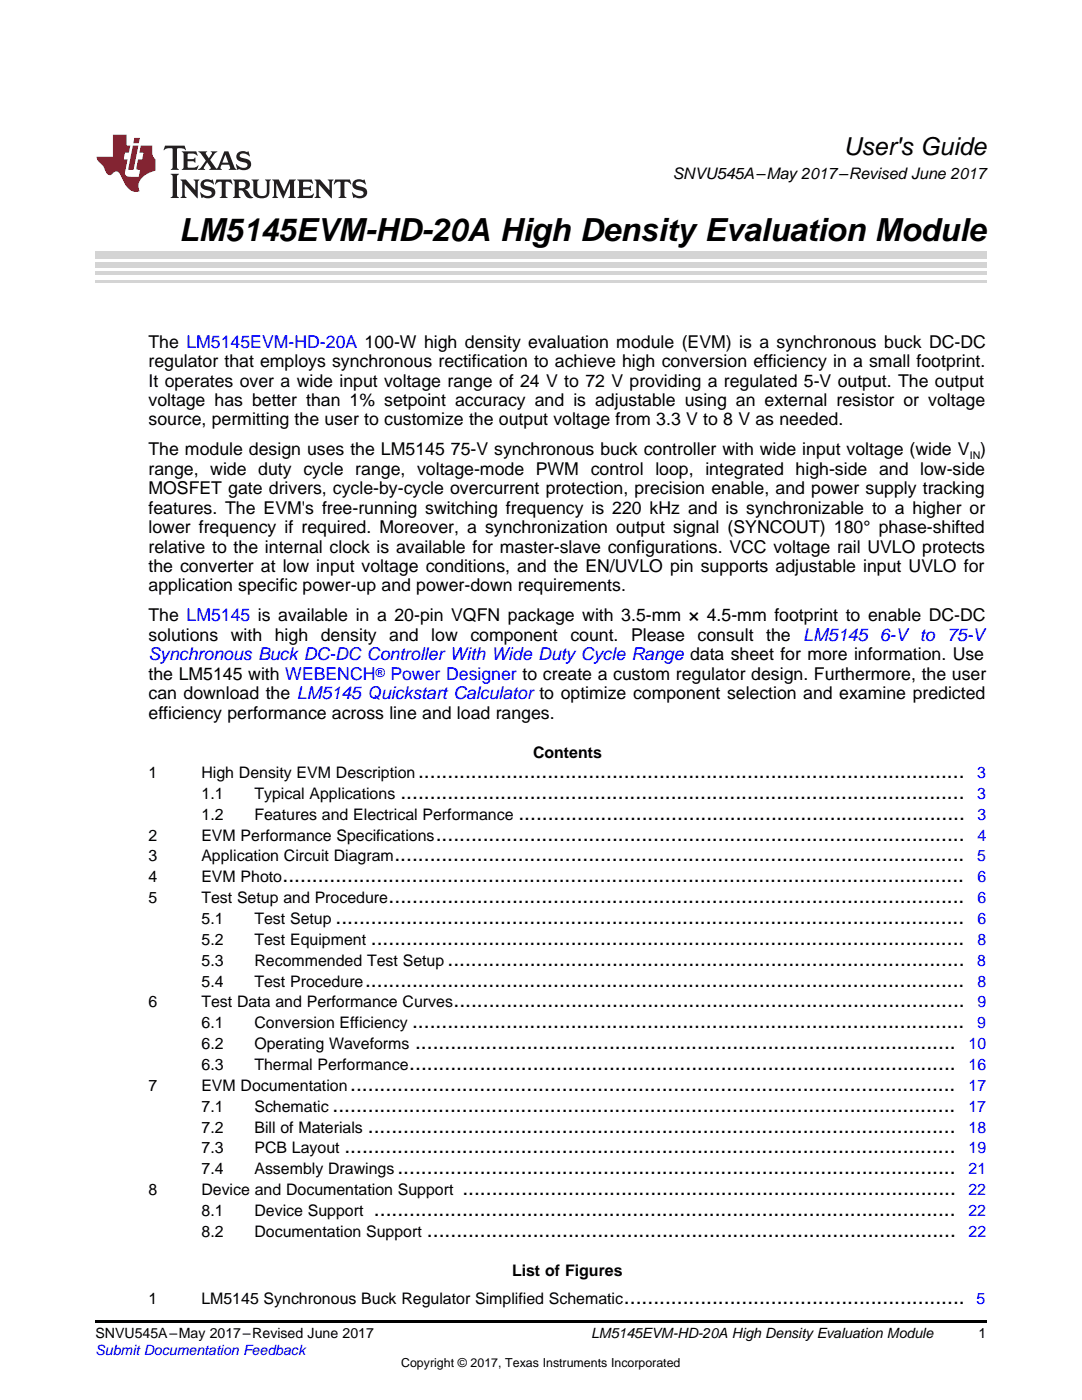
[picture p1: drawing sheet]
<svg xmlns="http://www.w3.org/2000/svg" width="216mm" height="279mm" viewBox="0 0 216 279" stroke-linecap="round" stroke-linejoin="round" font-family="sans-serif">
<defs><g id="words">
<text font-size="6.3" x="35.7" y="48">LM5145EVM-HD-20A High Density Evaluation Module</text>
<text font-size="4.9" x="168.3" y="30.9">User's Guide</text>
<g font-size="4.2">
<text x="83.4" y="155.3">.............................................................................................</text>
<text x="79.9" y="159.4">................................................................................................</text>
<text x="87" y="167.7">..........................................................................................</text>
<text x="103.4" y="163.6">............................................................................</text>
<text x="78.7" y="171.9">.................................................................................................</text>
<text x="56.4" y="176.1">....................................................................................................................</text>
<text x="67" y="184.4">...........................................................................................................</text>
<text x="77.5" y="180.2">..................................................................................................</text>
<text x="74" y="188.6">.....................................................................................................</text>
<text x="72.8" y="196.9">......................................................................................................</text>
<text x="89.3" y="192.7">........................................................................................</text>
<text x="90.5" y="201">.......................................................................................</text>
<text x="82.2" y="205.2">..............................................................................................</text>
<text x="82.8" y="209.4">............................................................................................</text>
<text x="81.7" y="213.5">.............................................................................................</text>
<text x="66.4" y="221.9">..........................................................................................................</text>
<text x="69.9" y="217.7">.......................................................................................................</text>
<text x="73.4" y="226">....................................................................................................</text>
<text x="68.7" y="230.2">........................................................................................................</text>
<text x="79.3" y="234.4">...............................................................................................</text>
<text x="92.3" y="238.5">....................................................................................</text>
<text x="74.6" y="242.7">...................................................................................................</text>
<text x="85.2" y="246.8">..........................................................................................</text>
<text x="124.5" y="260.2">..........................................................</text>
</g>
<g font-size="3.5">
<text x="29.6" y="69.4">The LM5145EVM-HD-20A 100-W high density evaluation module (EVM) is a synchronous buck DC-DC</text>
<text x="29.6" y="73.3">regulator that employs synchronous rectification to achieve high conversion efficiency in a small footprint.</text>
<text x="29.6" y="77.2">It operates over a wide input voltage range of 24 V to 72 V providing a regulated 5-V output. The output</text>
<text x="29.6" y="81">voltage has better than 1% setpoint accuracy and is adjustable using an external resistor or voltage</text>
<text x="29.6" y="84.9">source, permitting the user to customize the output voltage from 3.3 V to 8 V as needed.</text>
<text x="29.6" y="90.9">The module design uses the LM5145</text>
<text x="29.6" y="94.8">range, wide duty cycle range, voltage-mode PWM control loop, integrated high-side and low-side</text>
<text x="90" y="90.9">75-V synchronous buck controller with wide input voltage (wide V )</text>
<text x="29.6" y="98.6">MOSFET gate drivers, cycle-by-cycle overcurrent protection, precision enable, and power supply tracking</text>
<text x="29.6" y="102.5">features. The EVM's free-running switching frequency is 220 kHz and is synchronizable to a higher or</text>
<text x="29.6" y="106.4">lower frequency if required. Moreover, a synchronization output signal (SYNCOUT) 180° phase-shifted</text>
<text x="29.6" y="110.3">relative to the internal clock is available for master-slave configurations. VCC voltage rail UVLO protects</text>
<text x="29.6" y="114.2">the converter at low input voltage conditions, and the EN/UVLO pin supports adjustable input UVLO for</text>
<text x="29.6" y="118">application specific power-up and power-down requirements.</text>
<text x="29.6" y="124">The LM5145 is available in a 20-pin VQFN package with 3.5-mm × 4.5-mm footprint to enable DC-DC</text>
<text x="29.6" y="127.9">solutions</text>
<text x="46.1" y="127.9">with</text>
<text x="54.8" y="127.9">high</text>
<text x="64" y="127.9">density</text>
<text x="77.7" y="127.9">and</text>
<text x="86.1" y="127.9">low</text>
<text x="93.9" y="127.9">component</text>
<text x="113.8" y="127.9">count.</text>
<text x="125.9" y="127.9">Please</text>
<text x="139.2" y="127.9">consult</text>
<text x="152.9" y="127.9">the</text>
<text x="29.6" y="135.6">the LM5145 with WEBENCH</text>
<text x="29.6" y="139.5">can download the LM5145 Quickstart Calculator to optimize component selection and examine predicted</text>
<text x="29.6" y="143.4">efficiency performance across line and load ranges.</text>
</g>
<g font-size="3.5" fill="#00f">
<text x="29.6" y="131.8">Synchronous Buck DC-DC Controller With Wide Duty Cycle Range data sheet for more information. Use</text>
<text x="160.3" y="127.9">LM5145</text>
<text x="175.5" y="127.9">6-V to 75-V</text>
<text x="77.9" y="135.6">Power Designer to create a custom regulator design. Furthermore, the user</text>
</g>
<g font-size="3.2">
<text x="134.2" y="35.7">SNVU545A–May 2017–Revised June 2017</text>
<text x="29.6" y="155.3">1</text>
<text x="40.2" y="155.3">High Density EVM Description</text>
<text x="106.4" y="151.2">Contents</text>
<text x="40.2" y="159.4">1.1</text>
<text x="50.8" y="159.4">Typical Applications</text>
<text x="29.6" y="167.7">2</text>
<text x="40.2" y="167.7">EVM Performance Specifications</text>
<text x="40.2" y="163.6">1.2</text>
<text x="50.8" y="163.6">Features and Electrical Performance</text>
<text x="29.6" y="171.9">3</text>
<text x="40.2" y="171.9">Application Circuit Diagram</text>
<text x="29.6" y="176.1">4</text>
<text x="40.2" y="176.1">EVM Photo</text>
<text x="29.6" y="180.2">5</text>
<text x="40.2" y="180.2">Test Setup and Procedure</text>
<text x="40.2" y="184.4">5.1</text>
<text x="50.8" y="184.4">Test Setup</text>
<text x="40.2" y="188.6">5.2</text>
<text x="50.8" y="188.6">Test Equipment</text>
<text x="40.2" y="192.7">5.3</text>
<text x="40.2" y="196.9">5.4</text>
<text x="50.8" y="192.7">Recommended Test Setup</text>
<text x="50.8" y="196.9">Test Procedure</text>
<text x="29.6" y="201">6</text>
<text x="40.2" y="201">Test Data and Performance Curves</text>
<text x="40.2" y="205.2">6.1</text>
<text x="40.2" y="209.4">6.2</text>
<text x="50.8" y="205.2">Conversion Efficiency</text>
<text x="50.8" y="209.4">Operating Waveforms</text>
<text x="40.2" y="213.5">6.3</text>
<text x="50.8" y="213.5">Thermal Performance</text>
<text x="29.6" y="217.7">7</text>
<text x="40.2" y="217.7">EVM Documentation</text>
<text x="40.2" y="221.9">7.1</text>
<text x="50.8" y="221.9">Schematic</text>
<text x="40.2" y="226">7.2</text>
<text x="50.8" y="226">Bill of Materials</text>
<text x="40.2" y="230.2">7.3</text>
<text x="50.8" y="230.2">PCB Layout</text>
<text x="29.6" y="238.5">8</text>
<text x="40.2" y="238.5">Device and Documentation Support</text>
<text x="40.2" y="234.4">7.4</text>
<text x="50.8" y="234.4">Assembly Drawings</text>
<text x="40.2" y="242.7">8.1</text>
<text x="50.8" y="242.7">Device Support</text>
<text x="40.2" y="246.8">8.2</text>
<text x="50.8" y="246.8">Documentation Support</text>
<text x="102.2" y="254.7">List of Figures</text>
<text x="29.6" y="260.2">1</text>
<text x="40.2" y="260.2">LM5145 Synchronous Buck Regulator Simplified Schematic</text>
</g>
<g font-size="3.2" fill="#00f">
<text x="195" y="155.3">3</text>
<text x="195" y="159.4">3</text>
<text x="195" y="167.7">4</text>
<text x="195" y="163.6">3</text>
<text x="195" y="171.9">5</text>
<text x="195" y="176.1">6</text>
<text x="195" y="180.2">6</text>
<text x="195" y="184.4">6</text>
<text x="195" y="188.6">8</text>
<text x="195" y="192.7">8</text>
<text x="195" y="196.9">8</text>
<text x="195" y="201">9</text>
<text x="193.3" y="209.4">10</text>
<text x="195" y="205.2">9</text>
<text x="193.3" y="213.5">16</text>
<text x="193.2" y="221.9">17</text>
<text x="193.3" y="217.7">17</text>
<text x="193.3" y="226">18</text>
<text x="193.3" y="230.2">19</text>
<text x="193.2" y="238.5">22</text>
<text x="193.3" y="234.4">21</text>
<text x="193.2" y="242.7">22</text>
<text x="193.3" y="246.8">22</text>
<text x="194.9" y="260.2">5</text>
</g>
<g font-size="2.8">
<text x="19" y="267.1">SNVU545A–May 2017–Revised June 2017</text>
<text x="117.9" y="267.1">LM5145EVM-HD-20A High Density Evaluation Module</text>
<text x="195.3" y="267">1</text>
</g>
<text font-size="2.8" fill="#00f" x="19" y="270.4">Submit Documentation Feedback</text>
<text font-size="2.5" fill="#00f" x="75" y="135.1">®</text>
<text font-size="2.5" x="80" y="272.7">Copyright © 2017, Texas Instruments Incorporated</text>
<text font-size="2.1" x="193.5" y="91.6">IN</text>
</g></defs>
<path d="M19 263.5h177.8v.6h-177.8z" fill="#000"/>
<path d="M19 56.1h177.8" fill="none" stroke="#d4d4d4" stroke-width=".42"/>
<g fill="#d4d4d4">
<path d="M19 54.2h177.8v.7h-177.8z"/>
<path d="M19 52.4h177.8v1h-177.8z"/>
<path d="M19 50.3h177.8v1.4h-177.8z"/>
</g>
<path d="M32.9 29.1l-.3 .9h.1a1.64 1.64 0 0 1 1.7-.3l.1 3.6-.4 .6h1.6l-.4-.6v-3.5v-.1l.4-.1a1.36 1.36 0 0 1 1.3 .4h.1l-.3-.9zM36.3 30.2l.3 .3v.3v2.5v.3l-.3 .3h3l.3-.9h-.1a1.87 1.87 0 0 1-2 .4l-.1-1.2h1.2l.4 .3v-1.1l-.4 .3-1.2 .1 .1-1.1 .2-.1a1.66 1.66 0 0 1 1.7 .5l.1-.1-.3-.8zM39.6 30.2l1.5 1.9-.9 1.2-.7 .6h1.4l-.3-.3 .7-1.2 .8 1.2-.3 .3h2.5l-.3-.3 .2-.7h1.5l.2 .6-.3 .4h1.6l-.4-.5-1.2-3.2h-.8l-1.2 2.9-.4 .6-1.3-1.8 .9-1.1 .6-.6h-1.4l.3 .3-.6 1.1-.6-1 .2-.4zM45 30.8l.6 1.7h-1.2zM47.4 30.6a1.04 1.04 0 0 0-.2 1.1 1.04 1.04 0 0 0 1 .6l1 .2a.5 .5 0 0 1 .2 .6 .5 .5 0 0 1-.5 .4 1.76 1.76 0 0 1-1.7-.8l-.1 .1 .3 1.1 .2-.1a2.54 2.54 0 0 0 2.2-.3 1.12 1.12 0 0 0 .2-1.2 1.12 1.12 0 0 0-1-.6l-1-.3a.4 .4 0 0 1-.2-.4 .4 .4 0 0 1 .4-.3 1.6 1.6 0 0 1 1.6 .5h.1l-.3-1-.3 .2-.2-.1a1.62 1.62 0 0 0-1.7 .3zM34.1 34.7l.3 .3 .1 .3v3.6l-.1 .3-.3 .3h1.6l-.3-.3-.1-.3v-3.6l.1-.3 .3-.3zM36 35.8l.4 .6v2.5l-.1 .3-.3 .3h1.2l-.3-.6v-2.1l2.6 2.8v-3.2l.3-.6h-1.2l.3 .4 .1 1.7-1.9-2.1zM40.3 36.2a1.04 1.04 0 0 0-.2 1.1 1.04 1.04 0 0 0 .9 .6l1 .3a.5 .5 0 0 1 .2 .5 .5 .5 0 0 1-.4 .4 1.76 1.76 0 0 1-1.8-.7h-.1l.3 1.1 .2-.1a2.55 2.55 0 0 0 2.3-.3 1.12 1.12 0 0 0 .2-1.2 1.12 1.12 0 0 0-1-.6l-1-.3a.41 .41 0 0 1-.2-.4 .41 .41 0 0 1 .4-.3 1.6 1.6 0 0 1 1.5 .5h.1l-.3-1-.2 .2-.2-.1a1.64 1.64 0 0 0-1.7 .3zM43.2 35.8l-.3 1h.1a.95 .95 0 0 1 1.2-.5v2.6v.3l-.4 .3h1.6l-.3-.3-.1-.3v-2.4l.3-.2a1.02 1.02 0 0 1 1 .5h.1l-.3-1zM46.5 35.8l.3 .4v.2v2.5v.3l-.3 .3h1.5l-.3-.3-.1-1.2a.9 .9 0 0 1 1.2 .8 1.07 1.07 0 0 0 1.7 .6 1.97 1.97 0 0 1-1.1-1.3l-.5-.3a.98 .98 0 0 0 1-1 .98 .98 0 0 0-1-.9zM47.7 36.3h.2a.81 .81 0 0 1 1.1 .6 .64 .64 0 0 1-.7 .7h-.7zM50.2 35.8l.3 .4 .1 .2v1.9a1.59 1.59 0 0 0 2.1 1.2 1.15 1.15 0 0 0 1.1-1.2v-2.1l.3-.4h-1.2l.3 .6v1.9a.97 .97 0 0 1-.7 .9 .97 .97 0 0 1-1.1-.6l-.1-2.2 .1-.2 .3-.4zM54.3 35.8l.3 .4 .1 .2v2.5l-.4 .6h1.2l-.4-.6v-2.3l1.4 3 1.4-3v2.3l-.4 .6h1.5l-.3-.3v-.3v-2.5v-.2l.3-.4h-1.3l-1 2.4-1.1-2.4zM59.3 35.8l.3 .4 .1 .2v2.5l-.1 .3-.3 .3h3l.4-.8-.1-.1a1.88 1.88 0 0 1-2.1 .4v-1.2h1.2l.3 .3v-1l-.3 .2-1.2 .1v-1l.3-.1a1.66 1.66 0 0 1 1.6 .4h.1l-.3-.9zM62.8 35.8l.3 .6v2.5v.3l-.3 .3h1.2l-.4-.6v-2.1l2.6 2.8v-3.2l.3-.6h-1.1l.3 .4v1.7l-1.8-2.1zM66.9 35.8l-.3 1h.1a.95 .95 0 0 1 1.2-.5v2.6v.3l-.4 .3h1.6l-.3-.3-.1-.3v-2.4l.3-.2a1.02 1.02 0 0 1 1 .5h.1l-.3-1zM70.6 36.2a1.04 1.04 0 0 0-.2 1.1 1.04 1.04 0 0 0 .9 .6l1 .3a.5 .5 0 0 1 .2 .5 .5 .5 0 0 1-.4 .4 1.75 1.75 0 0 1-1.8-.7h-.1l.3 1.1 .2-.1a2.56 2.56 0 0 0 2.3-.3 1.12 1.12 0 0 0 .2-1.2 1.12 1.12 0 0 0-1-.6l-1-.3a.4 .4 0 0 1-.2-.4 .4 .4 0 0 1 .4-.3 1.6 1.6 0 0 1 1.5 .5h.1l-.3-1-.2 .2-.2-.1a1.64 1.64 0 0 0-1.7 .3z" fill="#231f20"/>
<path d="M22.5 26.9v4.4h-3.2a2.57 2.57 0 0 0 1.2 1.7l.4 .8a1.22 1.22 0 0 0 1.3 1.1l.2-.2a.9 .9 0 0 1 1-.5 .9 .9 0 0 1 .7 .9l.5 1.1a2.58 2.58 0 0 0 3.3 1.9 2.35 2.35 0 0 1 .9-3.1l1.1-.6 1.1-.3v-2.3a1.45 1.45 0 0 1-.6-1.3v-1.5h-2.3l-.3 1.5h.8l-.2 1.3h-.9l-.3 1.6 .1 .4 .7 .1-.3 1.4h-1.1a1.52 1.52 0 0 1-1.7-.6l.6-2.9h-.8l.2-1.3h.8l.3-1.5h-.7v-2.1zM26.5 29l-1 4.9h1.2l.9-4.9zM26.8 27.5l-.2 1.1h1.1l.2-1.1z" fill="#ee1d23"/>
<use href="#words"/>
</svg>
